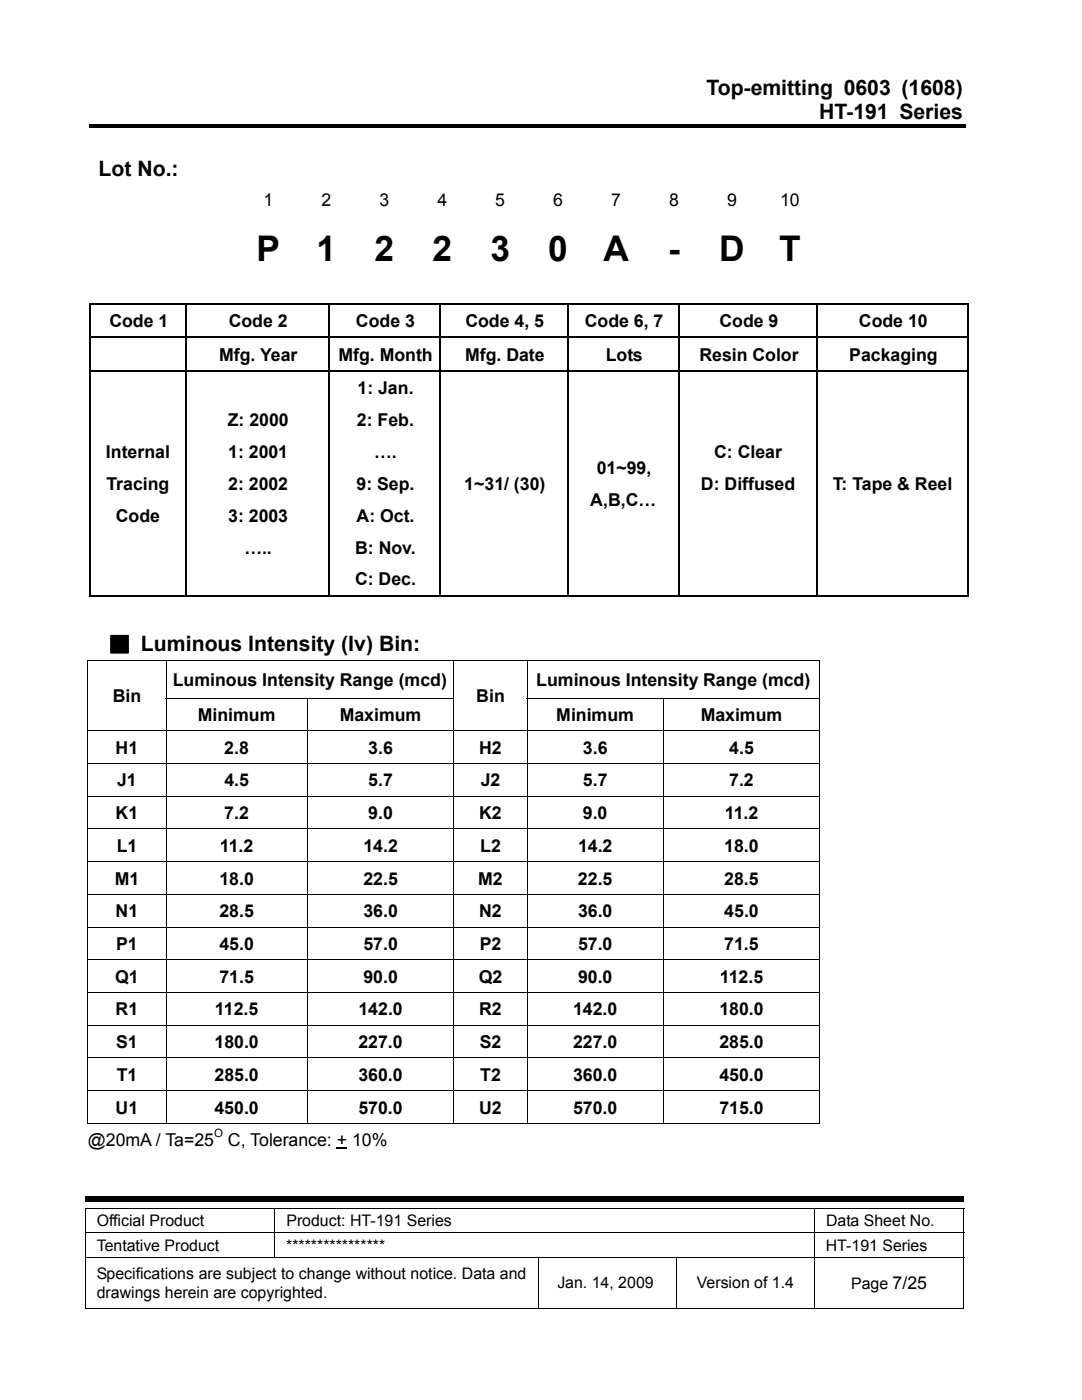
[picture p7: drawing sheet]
<svg xmlns="http://www.w3.org/2000/svg" width="216mm" height="279mm" viewBox="0 0 216 279" stroke-linecap="round" stroke-linejoin="round" font-family="sans-serif">
<defs><g id="words">
<g font-size="7">
<text x="51.2" y="52">P</text>
<text x="63.2" y="52">1</text>
<text x="74.7" y="52">2</text>
<text x="86.3" y="52">2</text>
<text x="97.9" y="52">3</text>
<text x="109.4" y="52">0</text>
<text x="120.4" y="52">A</text>
<text x="133.4" y="52">-</text>
<text x="143.5" y="52">D</text>
<text x="155.4" y="52">T</text>
</g>
<g font-size="4.2">
<text x="140.9" y="18.9">Top-emitting 0603 (1608)</text>
<text x="163.5" y="23.8">HT-191 Series</text>
<text x="19.7" y="35.2">Lot No.:</text>
<text x="21.8" y="129.9">▓ Luminous Intensity (Iv) Bin:</text>
</g>
<g font-size="3.5">
<text x="52.6" y="41.2">1</text>
<text x="64.1" y="41.2">2</text>
<text x="75.7" y="41.2">3</text>
<text x="87.3" y="41.2">4</text>
<text x="98.8" y="41.2">5</text>
<text x="110.4" y="41.2">6</text>
<text x="122" y="41.2">7</text>
<text x="133.5" y="41.2">8</text>
<text x="145.1" y="41.2">9</text>
<text x="155.7" y="41.2">10</text>
<text x="21.8" y="65.3">Code 1</text>
<text x="45.6" y="65.3">Code 2</text>
<text x="71" y="65.3">Code 3</text>
<text x="92.9" y="65.3">Code 4, 5</text>
<text x="116.7" y="65.3">Code 6, 7</text>
<text x="143.6" y="65.3">Code 9</text>
<text x="171.4" y="65.3">Code 10</text>
<text x="43.7" y="72">Mfg. Year</text>
<text x="67.5" y="72">Mfg. Month</text>
<text x="92.8" y="72">Mfg. Date</text>
<text x="120.9" y="72">Lots</text>
<text x="139.6" y="72">Resin Color</text>
<text x="169.4" y="72">Packaging</text>
<text x="71.3" y="78.7">1: Jan.</text>
<text x="45.4" y="85.1">Z: 2000</text>
<text x="71.2" y="85.1">2: Feb.</text>
<text x="21.1" y="91.4">Internal</text>
<text x="45.5" y="91.4">1: 2001</text>
<text x="74.7" y="91.4">….</text>
<text x="119.1" y="94.6">01~99,</text>
<text x="142.5" y="91.4">C: Clear</text>
<text x="21.2" y="97.8">Tracing</text>
<text x="45.5" y="97.8">2: 2002</text>
<text x="71.1" y="97.8">9: Sep.</text>
<text x="92.6" y="97.8">1~31/ (30)</text>
<text x="117.8" y="100.9">A,B,C…</text>
<text x="139.9" y="97.8">D: Diffused</text>
<text x="166.2" y="97.8">T: Tape &amp; Reel</text>
<text x="23.1" y="104.1">Code</text>
<text x="45.5" y="104.1">3: 2003</text>
<text x="71.1" y="104.1">A: Oct.</text>
<text x="48.8" y="110.5">…..</text>
<text x="70.9" y="110.5">B: Nov.</text>
<text x="70.8" y="116.8">C: Dec.</text>
<text x="34.5" y="136.9">Luminous Intensity Range (mcd)</text>
<text x="107" y="136.9">Luminous Intensity Range (mcd)</text>
<text x="22.5" y="140.2">Bin</text>
<text x="39.5" y="143.9">Minimum</text>
<text x="67.8" y="143.9">Maximum</text>
<text x="95" y="140.2">Bin</text>
<text x="111" y="143.9">Minimum</text>
<text x="139.8" y="143.9">Maximum</text>
<text x="23.1" y="150.4">H1</text>
<text x="44.8" y="150.4">2.8</text>
<text x="73.5" y="150.4">3.6</text>
<text x="95.6" y="150.4">H2</text>
<text x="116.3" y="150.4">3.6</text>
<text x="145.5" y="150.4">4.5</text>
<text x="23.4" y="157">J1</text>
<text x="44.8" y="157">4.5</text>
<text x="73.5" y="157">5.7</text>
<text x="95.9" y="157">J2</text>
<text x="116.3" y="157">5.7</text>
<text x="145.5" y="157">7.2</text>
<text x="23.1" y="163.5">K1</text>
<text x="44.8" y="163.5">7.2</text>
<text x="73.5" y="163.5">9.0</text>
<text x="95.6" y="163.5">K2</text>
<text x="116.3" y="163.5">9.0</text>
<text x="144.6" y="163.5">11.2</text>
<text x="23.3" y="170">L1</text>
<text x="43.9" y="170">11.2</text>
<text x="72.5" y="170">14.2</text>
<text x="95.8" y="170">L2</text>
<text x="115.3" y="170">14.2</text>
<text x="144.5" y="170">18.0</text>
<text x="22.9" y="176.5">M1</text>
<text x="43.8" y="176.5">18.0</text>
<text x="72.5" y="176.5">22.5</text>
<text x="95.4" y="176.5">M2</text>
<text x="115.3" y="176.5">22.5</text>
<text x="144.5" y="176.5">28.5</text>
<text x="23.1" y="183.1">N1</text>
<text x="43.8" y="183.1">28.5</text>
<text x="72.5" y="183.1">36.0</text>
<text x="95.6" y="183.1">N2</text>
<text x="115.3" y="183.1">36.0</text>
<text x="144.5" y="183.1">45.0</text>
<text x="23.2" y="189.6">P1</text>
<text x="43.8" y="189.6">45.0</text>
<text x="72.5" y="189.6">57.0</text>
<text x="95.7" y="189.6">P2</text>
<text x="115.3" y="189.6">57.0</text>
<text x="144.5" y="189.6">71.5</text>
<text x="23" y="196.1">Q1</text>
<text x="43.8" y="196.1">71.5</text>
<text x="72.5" y="196.1">90.0</text>
<text x="95.5" y="196.1">Q2</text>
<text x="115.3" y="196.1">90.0</text>
<text x="143.6" y="196.1">112.5</text>
<text x="23.1" y="202.6">R1</text>
<text x="42.9" y="202.6">112.5</text>
<text x="71.5" y="202.6">142.0</text>
<text x="95.6" y="202.6">R2</text>
<text x="114.3" y="202.6">142.0</text>
<text x="143.6" y="202.6">180.0</text>
<text x="23.2" y="209.2">S1</text>
<text x="42.8" y="209.2">180.0</text>
<text x="71.5" y="209.2">227.0</text>
<text x="95.7" y="209.2">S2</text>
<text x="114.3" y="209.2">227.0</text>
<text x="143.6" y="209.2">285.0</text>
<text x="23.3" y="215.7">T1</text>
<text x="42.8" y="215.7">285.0</text>
<text x="71.5" y="215.7">360.0</text>
<text x="95.8" y="215.7">T2</text>
<text x="114.3" y="215.7">360.0</text>
<text x="143.5" y="215.7">450.0</text>
<text x="23.1" y="222.2">U1</text>
<text x="42.8" y="222.2">450.0</text>
<text x="71.5" y="222.2">570.0</text>
<text x="95.6" y="222.2">U2</text>
<text x="114.3" y="222.2">570.0</text>
<text x="143.6" y="222.2">715.0</text>
<text x="17.5" y="228.7">@20mA / Ta=25</text>
<text x="45.5" y="228.7">C, Tolerance: + 10%</text>
</g>
<g font-size="3.2">
<text x="19.3" y="244.7">Official Product</text>
<text x="57.1" y="244.7">Product: HT-191 Series</text>
<text x="164.8" y="244.7">Data Sheet No.</text>
<text x="19.3" y="249.6">Tentative Product</text>
<text x="57.1" y="249.6">****************</text>
<text x="164.8" y="249.6">HT-191 Series</text>
<text x="19.3" y="255.3">Specifications are subject to change without notice. Data and</text>
<text x="111.2" y="257.1">Jan. 14, 2009</text>
<text x="139.1" y="257.1">Version of 1.4</text>
<text x="169.8" y="257.2">Page 7/25</text>
<text x="19.3" y="259">drawings herein are copyrighted.</text>
</g>
<text font-size="2.3" x="42.7" y="226.9">O</text>
</g></defs>
<g fill="#000">
<path d="M17.8 24.7h85.2v.8h-85.2zM102.8 24.7h89.8v.8h-89.8zM17.8 60.5h.4v.3h-.4zM17.8 67.2h.4v.3h-.4zM17.8 73.9h.4v.4h-.4zM36.9 60.5h.3v.3h-.3zM36.9 67.2h.3v.3h-.3zM36.9 73.9h.3v.4h-.3zM65.5 60.5h.3v.3h-.3zM65.5 67.2h.3v.3h-.3zM65.5 73.9h.3v.4h-.3zM87.7 60.5h.3v.3h-.3z"/>
<path d="M87.7 67.2h.3v.3h-.3zM87.7 73.9h.3v.4h-.3zM113.1 60.5h.3v.3h-.3zM113.1 67.2h.3v.3h-.3zM113.1 73.9h.3v.4h-.3zM135.3 60.5h.4v.3h-.4zM135.3 67.2h.4v.3h-.4zM135.3 73.9h.4v.4h-.4zM162.9 60.5h.3v.3h-.3zM162.9 67.2h.3v.3h-.3zM162.9 73.9h.3v.4h-.3zM193 60.5h.3v.3h-.3z"/>
<path d="M193 67.2h.3v.3h-.3zM193 73.9h.3v.4h-.3zM193 118.7h.3v.3h-.3zM17.4 131.7h.2v.2h-.2zM17.4 139.2h.2v.2h-.2zM163.5 131.7h.2v.2h-.2zM17 238.7h175.3v1.1h-175.3zM163.5 224.1h.2v.2h-.2zM17 241h.1v.2h-.1zM192.2 261h.2v.1h-.2z"/>
</g>
<g fill="none" stroke="#000" stroke-width=".2">
<path d="M17.4 131.8h146.3M17.5 131.9v7.3M17.5 139.4v6.4M33 139.3h57.6M33.1 131.9v7.3M33.1 139.4v6.4M61.3 139.4v6.4M90.6 131.9v7.3M90.6 139.4v6.4M105.1 139.3h58.6M105.2 131.9v7.3M105.2 139.4v6.4"/>
<path d="M132.4 139.4v6.4M163.6 131.9v7.3M163.6 139.4v6.4M17.4 145.9h146.3M17.4 152.4h146.3M17.4 158.9h146.3M17.5 145.9v6.4M17.5 152.5v6.3M17.5 159v6.4M33.1 145.9v6.4M33.1 152.5v6.3M33.1 159v6.4"/>
<path d="M61.3 145.9v6.4M61.3 152.5v6.3M61.3 159v6.4M90.6 145.9v6.4M90.6 152.5v6.3M90.6 159v6.4M105.2 145.9v6.4M105.2 152.5v6.3M105.2 159v6.4M132.4 145.9v6.4M132.4 152.5v6.3M132.4 159v6.4"/>
<path d="M163.6 145.9v6.4M163.6 152.5v6.3M163.6 159v6.4M17.4 165.4h146.3M17.4 172h146.3M17.4 178.5h146.3M17.5 165.5v6.4M17.5 172v6.4M17.5 178.6v6.3M33.1 165.5v6.4M33.1 172v6.4M33.1 178.6v6.3"/>
<path d="M61.3 165.5v6.4M61.3 172v6.4M61.3 178.6v6.3M90.6 165.5v6.4M90.6 172v6.4M90.6 178.6v6.3M105.2 165.5v6.4M105.2 172v6.4M105.2 178.6v6.3M132.4 165.5v6.4M132.4 172v6.4M132.4 178.6v6.3"/>
<path d="M163.6 165.5v6.4M163.6 172v6.4M163.6 178.6v6.3M17.4 185h146.3M17.4 191.5h146.3M17.4 198.1h146.3M17.5 185.1v6.4M17.5 191.6v6.4M17.5 198.1v6.4M33.1 185.1v6.4M33.1 191.6v6.4M33.1 198.1v6.4"/>
<path d="M61.3 185.1v6.4M61.3 191.6v6.4M61.3 198.1v6.4M90.6 185.1v6.4M90.6 191.6v6.4M90.6 198.1v6.4M105.2 185.1v6.4M105.2 191.6v6.4M105.2 198.1v6.4M132.4 185.1v6.4M132.4 191.6v6.4M132.4 198.1v6.4"/>
<path d="M163.6 185.1v6.4M163.6 191.6v6.4M163.6 198.1v6.4M17.4 204.6h146.3M17.4 211.1h146.3M17.4 217.6h146.3M17.5 204.7v6.3M17.5 211.2v6.4M17.5 217.7v6.6M33.1 204.7v6.3M33.1 211.2v6.4M33.1 217.7v6.6"/>
<path d="M61.3 204.7v6.3M61.3 211.2v6.4M61.3 217.7v6.6M90.6 204.7v6.3M90.6 211.2v6.4M90.6 217.7v6.6M105.2 204.7v6.3M105.2 211.2v6.4M105.2 217.7v6.6M132.4 204.7v6.3M132.4 211.2v6.4M132.4 217.7v6.6"/>
<path d="M163.6 204.7v6.3M163.6 211.2v6.4M163.6 217.7v6.6M17.4 224.2h15.6M33.2 224.2h28M61.4 224.2h29.1M90.6 224.2h14.5M105.3 224.2h27M132.5 224.2h31M17 241.1h175.4M17 246h175.4M17 251h175.4"/>
<path d="M17 241.2v4.7M17 246.1v4.8M17 251.1v10M54.9 241.2v4.7M54.9 246.1v4.8M107.5 251.1v10M135 251.1v10M162.5 241.2v4.7M162.5 246.1v4.8M162.5 251.1v10M192.3 241.2v4.7M192.3 246.1v4.8"/>
<path d="M192.3 251.1v10M17 261h90.5M107.6 261h27.3M135.1 261h27.3M162.6 261h29.6"/>
</g>
<path d="M67.2 229.2h2.1" fill="none" stroke="#000" stroke-width=".25"/>
<g fill="none" stroke="#000" stroke-width=".34">
<path d="M17.8 60.6h19.1M18 60.8v6.4M18 67.5v6.4M18 74.3v44.7M18.2 67.4h18.7M18.2 74.1h18.7M37.1 60.8v6.4M37.1 67.5v6.4M37.1 74.3v44.7M37.2 60.6h28.3M37.2 67.4h28.3M37.2 74.1h28.3"/>
<path d="M65.6 60.8v6.4M65.6 67.5v6.4M65.6 74.3v44.7M65.8 60.6h21.9M65.8 67.4h21.9M65.8 74.1h21.9M87.9 60.8v6.4M87.9 67.5v6.4M87.9 74.3v44.7M88 60.6h25.1M88 67.4h25.1M88 74.1h25.1"/>
<path d="M113.3 60.8v6.4M113.3 67.5v6.4M113.3 74.3v44.7M113.4 60.6h21.9M113.4 67.4h21.9M113.4 74.1h21.9M135.5 60.8v6.4M135.5 67.5v6.4M135.5 74.3v44.7M135.7 60.6h27.2M135.7 67.4h27.2M135.7 74.1h27.2"/>
<path d="M163.1 60.8v6.4M163.1 67.5v6.4M163.1 74.3v44.7M163.2 60.6h29.8M163.2 67.4h29.8M163.2 74.1h29.8M193.1 60.8v6.4M193.1 67.5v6.4M193.1 74.3v44.7M17.8 118.9h19.1M37.2 118.9h28.3M65.8 118.9h21.9"/>
<path d="M88 118.9h25.1M113.4 118.9h21.9M135.7 118.9h27.2M163.2 118.9h29.8"/>
</g>
<use href="#words"/>
</svg>
